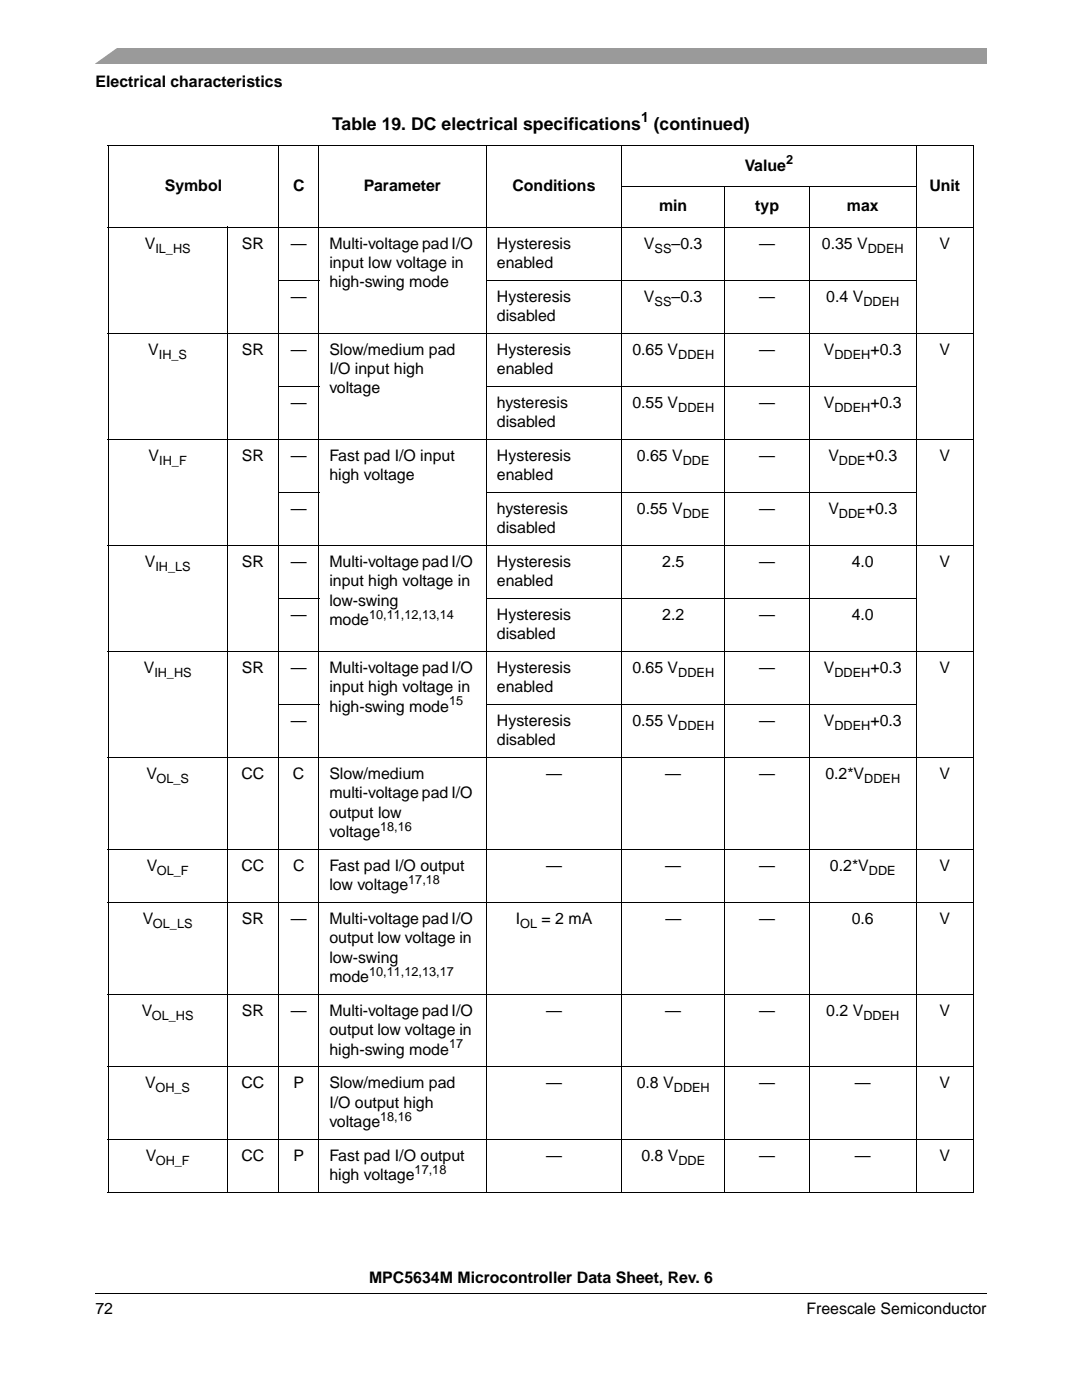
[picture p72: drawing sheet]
<svg xmlns="http://www.w3.org/2000/svg" width="216mm" height="279mm" viewBox="0 0 216 279" stroke-linecap="round" stroke-linejoin="round" font-family="sans-serif">
<defs><g id="words">
<g font-size="3.5">
<text x="66.3" y="25.8">Table 19. DC electrical specifications</text>
<text x="130.5" y="25.8">(continued)</text>
</g>
<g font-size="3.2">
<text x="19.1" y="17.4">Electrical characteristics</text>
<text x="148.6" y="34.1">Value</text>
<text x="32.9" y="38.1">Symbol</text>
<text x="58.5" y="38.1">C</text>
<text x="72.6" y="38.1">Parameter</text>
<text x="102.3" y="38.1">Conditions</text>
<text x="185.5" y="38.1">Unit</text>
<text x="131.5" y="42.2">min</text>
<text x="150.7" y="42.2">typ</text>
<text x="169" y="42.2">max</text>
<text x="28.9" y="49.6">V</text>
<text x="48.3" y="49.6">SR</text>
<text x="58" y="49.6">—</text>
<text x="65.7" y="49.6">Multi-voltage pad I/O</text>
<text x="65.7" y="53.5">input low voltage in</text>
<text x="99.2" y="49.6">Hysteresis</text>
<text x="99.2" y="53.5">enabled</text>
<text x="128.5" y="49.6">V</text>
<text x="134" y="49.6">–0.3</text>
<text x="151.5" y="49.6">—</text>
<text x="164" y="49.6">0.35 V</text>
<text x="187.5" y="49.6">V</text>
<text x="65.7" y="57.4">high-swing mode</text>
<text x="58" y="60.2">—</text>
<text x="99.2" y="60.2">Hysteresis</text>
<text x="99.2" y="64.1">disabled</text>
<text x="128.5" y="60.2">V</text>
<text x="134" y="60.2">–0.3</text>
<text x="151.5" y="60.2">—</text>
<text x="164.9" y="60.2">0.4 V</text>
<text x="29.6" y="70.8">V</text>
<text x="48.3" y="70.8">SR</text>
<text x="58" y="70.8">—</text>
<text x="65.7" y="70.8">Slow/medium pad</text>
<text x="99.2" y="70.8">Hysteresis</text>
<text x="126.2" y="70.8">0.65 V</text>
<text x="151.5" y="70.8">—</text>
<text x="164.4" y="70.8">V</text>
<text x="173.7" y="70.8">+0.3</text>
<text x="187.5" y="70.8">V</text>
<text x="65.7" y="74.7">I/O input high</text>
<text x="99.2" y="74.7">enabled</text>
<text x="58" y="81.3">—</text>
<text x="65.7" y="78.5">voltage</text>
<text x="99.2" y="81.3">hysteresis</text>
<text x="126.2" y="81.3">0.55 V</text>
<text x="151.5" y="81.3">—</text>
<text x="164.4" y="81.3">V</text>
<text x="173.7" y="81.3">+0.3</text>
<text x="99.2" y="85.2">disabled</text>
<text x="29.7" y="91.9">V</text>
<text x="48.3" y="91.9">SR</text>
<text x="58" y="91.9">—</text>
<text x="65.7" y="91.9">Fast pad I/O input</text>
<text x="65.7" y="95.8">high voltage</text>
<text x="99.2" y="91.9">Hysteresis</text>
<text x="99.2" y="95.8">enabled</text>
<text x="127.1" y="91.9">0.65 V</text>
<text x="151.5" y="91.9">—</text>
<text x="165.3" y="91.9">V</text>
<text x="172.8" y="91.9">+0.3</text>
<text x="187.5" y="91.9">V</text>
<text x="58" y="102.5">—</text>
<text x="99.2" y="102.5">hysteresis</text>
<text x="99.2" y="106.4">disabled</text>
<text x="127.1" y="102.5">0.55 V</text>
<text x="151.5" y="102.5">—</text>
<text x="165.3" y="102.5">V</text>
<text x="172.8" y="102.5">+0.3</text>
<text x="28.9" y="113.1">V</text>
<text x="48.3" y="113.1">SR</text>
<text x="58" y="113.1">—</text>
<text x="65.7" y="113.1">Multi-voltage pad I/O</text>
<text x="99.2" y="113.1">Hysteresis</text>
<text x="132.1" y="113.1">2.5</text>
<text x="151.5" y="113.1">—</text>
<text x="169.9" y="113.1">4.0</text>
<text x="187.5" y="113.1">V</text>
<text x="65.7" y="117">input high voltage in</text>
<text x="99.2" y="117">enabled</text>
<text x="58" y="123.7">—</text>
<text x="65.7" y="120.9">low-swing</text>
<text x="65.7" y="124.7">mode</text>
<text x="99.2" y="123.7">Hysteresis</text>
<text x="132.1" y="123.7">2.2</text>
<text x="151.5" y="123.7">—</text>
<text x="169.9" y="123.7">4.0</text>
<text x="99.2" y="127.6">disabled</text>
<text x="28.7" y="134.3">V</text>
<text x="48.3" y="134.3">SR</text>
<text x="58" y="134.3">—</text>
<text x="65.7" y="134.3">Multi-voltage pad I/O</text>
<text x="99.2" y="134.3">Hysteresis</text>
<text x="126.2" y="134.3">0.65 V</text>
<text x="151.5" y="134.3">—</text>
<text x="164.4" y="134.3">V</text>
<text x="173.7" y="134.3">+0.3</text>
<text x="187.5" y="134.3">V</text>
<text x="65.7" y="138.2">input high voltage in</text>
<text x="65.7" y="142">high-swing mode</text>
<text x="99.2" y="138.2">enabled</text>
<text x="58" y="144.8">—</text>
<text x="99.2" y="144.8">Hysteresis</text>
<text x="99.2" y="148.7">disabled</text>
<text x="126.2" y="144.8">0.55 V</text>
<text x="151.5" y="144.8">—</text>
<text x="164.4" y="144.8">V</text>
<text x="173.7" y="144.8">+0.3</text>
<text x="29.2" y="155.4">V</text>
<text x="48.2" y="155.4">CC</text>
<text x="58.5" y="155.4">C</text>
<text x="65.7" y="155.4">Slow/medium</text>
<text x="109" y="155.4">—</text>
<text x="132.8" y="155.4">—</text>
<text x="151.5" y="155.4">—</text>
<text x="164.7" y="155.4">0.2*V</text>
<text x="187.5" y="155.4">V</text>
<text x="65.7" y="159.3">multi-voltage pad I/O</text>
<text x="65.7" y="163.2">output low</text>
<text x="65.7" y="167.1">voltage</text>
<text x="29.3" y="173.8">V</text>
<text x="48.2" y="173.8">CC</text>
<text x="58.5" y="173.8">C</text>
<text x="65.7" y="173.8">Fast pad I/O output</text>
<text x="109" y="173.8">—</text>
<text x="132.8" y="173.8">—</text>
<text x="151.5" y="173.8">—</text>
<text x="165.6" y="173.8">0.2*V</text>
<text x="187.5" y="173.8">V</text>
<text x="65.7" y="177.7">low voltage</text>
<text x="28.5" y="184.4">V</text>
<text x="48.3" y="184.4">SR</text>
<text x="58" y="184.4">—</text>
<text x="65.7" y="184.4">Multi-voltage pad I/O</text>
<text x="102.9" y="184.4">I</text>
<text x="108.1" y="184.4">= 2 mA</text>
<text x="132.8" y="184.4">—</text>
<text x="151.5" y="184.4">—</text>
<text x="169.9" y="184.4">0.6</text>
<text x="187.5" y="184.4">V</text>
<text x="65.7" y="188.2">output low voltage in</text>
<text x="65.7" y="192.1">low-swing</text>
<text x="65.7" y="196">mode</text>
<text x="28.3" y="202.7">V</text>
<text x="48.3" y="202.7">SR</text>
<text x="58" y="202.7">—</text>
<text x="65.7" y="202.7">Multi-voltage pad I/O</text>
<text x="109" y="202.7">—</text>
<text x="132.8" y="202.7">—</text>
<text x="151.5" y="202.7">—</text>
<text x="164.9" y="202.7">0.2 V</text>
<text x="187.5" y="202.7">V</text>
<text x="65.7" y="206.6">output low voltage in</text>
<text x="65.7" y="210.5">high-swing mode</text>
<text x="29" y="217.2">V</text>
<text x="48.2" y="217.2">CC</text>
<text x="58.5" y="217.2">P</text>
<text x="65.7" y="221">I/O output high</text>
<text x="65.7" y="217.2">Slow/medium pad</text>
<text x="109" y="217.2">—</text>
<text x="127" y="217.2">0.8 V</text>
<text x="151.5" y="217.2">—</text>
<text x="170.6" y="217.2">—</text>
<text x="187.5" y="217.2">V</text>
<text x="65.7" y="224.9">voltage</text>
<text x="29.1" y="231.6">V</text>
<text x="48.2" y="231.6">CC</text>
<text x="58.6" y="231.6">P</text>
<text x="65.7" y="231.6">Fast pad I/O output</text>
<text x="109" y="231.6">—</text>
<text x="128" y="231.6">0.8 V</text>
<text x="151.5" y="231.6">—</text>
<text x="170.6" y="231.6">—</text>
<text x="187.5" y="231.6">V</text>
<text x="65.7" y="235.5">high voltage</text>
<text x="73.6" y="256.1">MPC5634M Microcontroller Data Sheet, Rev. 6</text>
<text x="19" y="262.3">72</text>
<text x="160.9" y="262.3">Freescale Semiconductor</text>
</g>
<text font-size="2.8" x="127.9" y="24.4">1</text>
<g font-size="2.5">
<text x="156.8" y="32.8">2</text>
<text x="31" y="50.4">IL_HS</text>
<text x="130.6" y="50.4">SS</text>
<text x="173.1" y="50.4">DDEH</text>
<text x="130.6" y="61">SS</text>
<text x="172.3" y="61">DDEH</text>
<text x="31.7" y="71.6">IH_S</text>
<text x="135.3" y="71.6">DDEH</text>
<text x="166.5" y="71.6">DDEH</text>
<text x="135.3" y="82.1">DDEH</text>
<text x="166.5" y="82.1">DDEH</text>
<text x="31.8" y="92.7">IH_F</text>
<text x="136.2" y="92.7">DDE</text>
<text x="167.4" y="92.7">DDE</text>
<text x="136.2" y="103.3">DDE</text>
<text x="167.4" y="103.3">DDE</text>
<text x="31" y="113.9">IH_LS</text>
<text x="73.7" y="123.5">10,11,12,13,14</text>
<text x="30.8" y="135.1">IH_HS</text>
<text x="135.3" y="135.1">DDEH</text>
<text x="166.5" y="135.1">DDEH</text>
<text x="89.6" y="140.8">15</text>
<text x="135.3" y="145.6">DDEH</text>
<text x="166.5" y="145.6">DDEH</text>
<text x="31.2" y="156.2">OL_S</text>
<text x="172.4" y="156.2">DDEH</text>
<text x="75.9" y="165.8">18,16</text>
<text x="31.3" y="174.6">OL_F</text>
<text x="81.4" y="176.4">17,18</text>
<text x="173.4" y="174.6">DDE</text>
<text x="30.5" y="185.2">OL_LS</text>
<text x="103.8" y="185.2">OL</text>
<text x="73.7" y="194.7">10,11,12,13,17</text>
<text x="30.3" y="203.5">OL_HS</text>
<text x="172.3" y="203.5">DDEH</text>
<text x="89.6" y="209.2">17</text>
<text x="31" y="218">OH_S</text>
<text x="134.5" y="218">DDEH</text>
<text x="75.9" y="223.7">18,16</text>
<text x="31.1" y="232.4">OH_F</text>
<text x="135.4" y="232.4">DDE</text>
<text x="82.7" y="234.3">17,18</text>
</g>
</g></defs>
<path d="M19 258.1v.1z" fill="#000"/>
<path d="M19 258.1h177.8" fill="none" stroke="#000" stroke-width=".2"/>
<path d="M19 9.5h177.8v3.2h-177.8z" fill="#9a9a9a"/>
<path d="M17.1 9.2h6.8l-5.3 3.8h-1.5z" fill="#fff"/>
<g fill="none" stroke="#000" stroke-width=".2">
<path d="M21.5 29.1h172.9M21.6 29.2v208.7M55.6 29v209.1M63.6 29v209.1M97 29v209.1M124 37.3h58.9M124.1 29v209.1M144.6 37.2v200.9M161.5 37.2v200.9M182.8 29v209.1M194.3 29.2v208.7M21.5 45.4h172.9"/>
<path d="M45.3 45.3v192.8M55.5 55.9h8.2M97 55.9h85.9M21.5 66.5h172.9M55.5 77.1h8.2M97 77.1h85.9M21.5 87.7h172.9M55.5 98.3h8.2M97 98.3h85.9M21.5 108.9h172.9M55.5 119.4h8.2M97 119.4h85.9"/>
<path d="M21.5 130h172.9M21.5 151.2h172.9M55.5 140.6h8.2M97 140.6h85.9M21.5 169.5h172.9M21.5 180.1h172.9M21.5 198.5h172.9M21.5 212.9h172.9M21.5 227.4h172.9M21.5 238h172.9"/>
</g>
<use href="#words"/>
</svg>
